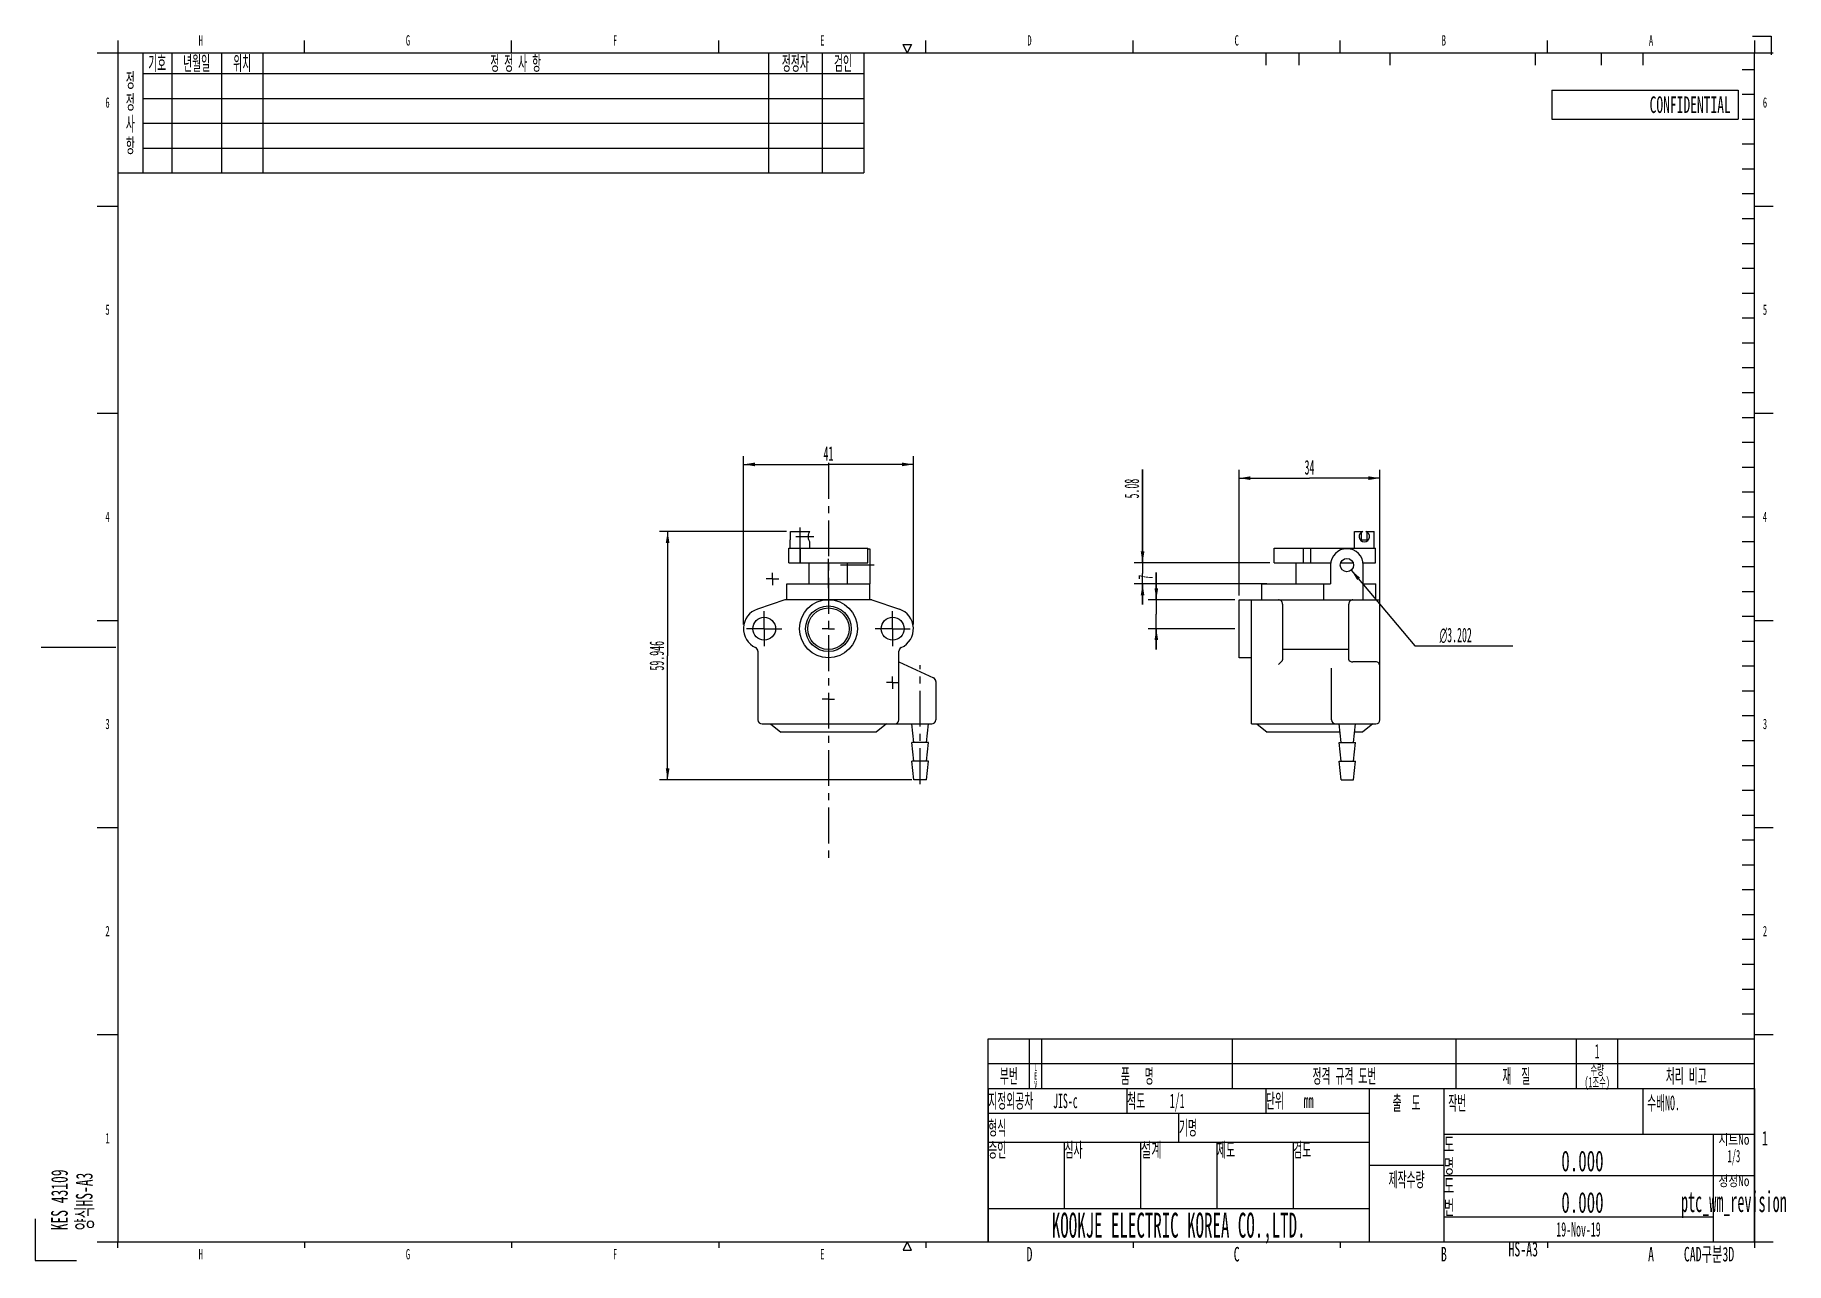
# Model space of a CAD drawing. Header units: millimetres. Extents: x 0 to 423, y 0 to 296.
import ezdxf

# ---------------------------------------------------------------- set-up
doc = ezdxf.new("R2010")
doc.units = ezdxf.units.MM
doc.header["$LTSCALE"] = 23.1
doc.linetypes.add('CENTER', pattern=[0.6, 0.375, -0.075, 0.075, -0.075])
doc.layers.get('0').update_dxf_attribs({"linetype": 'CONTINUOUS'})
doc.layers.add('02___PRT_ALL_AXES', color=7, linetype='CONTINUOUS')
doc.layers.add('DEFAULT_1', color=7, linetype='CENTER')
doc.styles.get("Standard").update_dxf_attribs({"font": 'txt', "width": 0.5})
doc.styles.add('TEXTSTYLE_2', font='txt', dxfattribs={"width": 0.6})
doc.styles.add('TEXTSTYLE_3', font='txt', dxfattribs={"width": 0.6})
doc.styles.add('TEXTSTYLE_4', font='gdt', dxfattribs={"width": 0.5})
doc.styles.add('TEXTSTYLE_5', font='txt', dxfattribs={"width": 0.8})
doc.dimstyles.new('DIMSTYLE_1', dxfattribs={"dimtxt": 3.5, "dimasz": 2.76, "dimexe": 2, "dimexo": 1, "dimgap": 0.875, "dimtad": 1, "dimdec": 3, "dimdsep": 46, "dimtxsty": 'Standard', "dimblk": '_FILLED', "dimblk1": '_FILLED', "dimblk2": '_FILLED', "dimcen": 0.09, "dimadec": 3, "dimazin": 2, "dimtp": 0.05, "dimtm": 0.05, "dimtfac": 1, "dimtdec": 3, "dimtofl": 0, "dimtmove": 0, "dimatfit": 3, "dimldrblk": '_FILLED', "dimfxl": 0, "dimtolj": 1, "dimarcsym": 0})
doc.dimstyles.new('DIMSTYLE_2', dxfattribs={"dimtxt": 3.5, "dimasz": 2.76, "dimexe": 2, "dimexo": 1, "dimtad": 1, "dimdec": 3, "dimdsep": 46, "dimtxsty": 'Standard', "dimblk": '_FILLED', "dimblk1": '_FILLED', "dimblk2": '_FILLED', "dimcen": 0.09, "dimadec": 3, "dimazin": 2, "dimtp": 0.05, "dimtm": 0.05, "dimtfac": 1, "dimtdec": 3, "dimtofl": 0, "dimtmove": 0, "dimatfit": 1, "dimldrblk": '_FILLED', "dimfxl": 0, "dimtolj": 1, "dimarcsym": 0})

msp = doc.modelspace()

# ---------------------------------------------------------------- texts
at = {"color": 2, "linetype": 'Continuous', "line_spacing_factor": 0.9}
for s, insert, char_height, width, attachment_point, style in [('H', (40, 296.25), 2.5, 1.5, 2, 'TEXTSTYLE_2'), ('G', (90, 296.25), 2.5, 1.5, 2, 'TEXTSTYLE_2'), ('F', (140, 296.25), 2.5, 1.5, 2, 'TEXTSTYLE_2'), ('E', (190, 296.25), 2.5, 1.5, 2, 'TEXTSTYLE_2'), ('D', (240, 296.25), 2.5, 1.5, 2, 'TEXTSTYLE_2'), ('C', (290, 296.25), 2.5, 1.5, 2, 'TEXTSTYLE_2'), ('B', (340, 296.25), 2.5, 1.5, 2, 'TEXTSTYLE_2'), ('A', (390, 296.25), 2.5, 1.5, 2, 'TEXTSTYLE_2'), ('6', (17.5, 281.25), 2.5, 1.5, 2, 'TEXTSTYLE_2'), ('6', (417.5, 281.25), 2.5, 1.5, 2, 'TEXTSTYLE_2'), ('5', (17.5, 231.25), 2.5, 1.5, 2, 'TEXTSTYLE_2'), ('5', (417.5, 231.25), 2.5, 1.5, 2, 'TEXTSTYLE_2'), ('4', (17.5, 181.25), 2.5, 1.5, 2, 'TEXTSTYLE_2'), ('4', (417.5, 181.25), 2.5, 1.5, 2, 'TEXTSTYLE_2'), ('3', (17.5, 131.25), 2.5, 1.5, 2, 'TEXTSTYLE_2'), ('3', (417.5, 131.25), 2.5, 1.5, 2, 'TEXTSTYLE_2'), ('2', (17.5, 81.25), 2.5, 1.5, 2, 'TEXTSTYLE_2'), ('2', (417.5, 81.25), 2.5, 1.5, 2, 'TEXTSTYLE_2'), ('1', (17.5, 31.25), 2.5, 1.5, 2, 'TEXTSTYLE_2'), ('도\\P명', (340, 30.25), 3.5, 2.45, 1, 'TEXTSTYLE_2'), ('시트No\\P\\H3.0;{\\W0.5;1}{\\W0.5;/}{\\W0.5;3}', (410, 30.9219), 2.5, 8.666667, 2, 'TEXTSTYLE_5'), ('1', (417.5, 31.75), 3.5, 2.1, 2, 'TEXTSTYLE_2'), ('설계', (266.8625, 28.928), 3.5, 4.9, 1, 'TEXTSTYLE_2'), (' \\H5.0;{\\W0.6;0.000}', (372.5, 27), 3.5, 17.8, 2, 'TEXTSTYLE_5'), ('정정No\\P\\H5.0;{\\W0.5;ptc_wm_revision}', (410, 20.9219), 2.5, 37.5, 2, 'TEXTSTYLE_5'), ('도\\P번', (340, 20.25), 3.5, 2.45, 1, 'TEXTSTYLE_2'), (' \\H5.0;{\\W0.6;0.000}', (372.5, 17), 3.5, 17.8, 2, 'TEXTSTYLE_5'), ('HS-A3', (359.1521, 4.9696), 3.5, 10.5, 2, 'TEXTSTYLE_2'), ('H', (40, 3.25), 2.5, 1.5, 2, 'TEXTSTYLE_2'), ('G', (90, 3.25), 2.5, 1.5, 2, 'TEXTSTYLE_2'), ('F', (140, 3.25), 2.5, 1.5, 2, 'TEXTSTYLE_2'), ('E', (190, 3.25), 2.5, 1.5, 2, 'TEXTSTYLE_2'), ('D', (240, 3.75), 3.5, 2.1, 2, 'TEXTSTYLE_2'), ('C', (290, 3.75), 3.5, 2.1, 2, 'TEXTSTYLE_2'), ('B', (340, 3.75), 3.5, 2.1, 2, 'TEXTSTYLE_2'), ('A', (390, 3.75), 3.5, 2.1, 2, 'TEXTSTYLE_2'), ('CAD구분3D', (404, 3.75), 3.5, 15.4, 2, 'TEXTSTYLE_2')]:
    msp.add_mtext(s, dxfattribs=dict(at, insert=insert, char_height=char_height, width=width, attachment_point=attachment_point, style=style))
at = {"color": 2, "linetype": 'Continuous'}
for s, insert, char_height, width, attachment_point, line_spacing_factor in [('기호', (29.5, 291.25), 3.5, 4.083333, 2, 0.9), ('년월일', (39, 291.25), 3.5, 6.125, 2, 0.9), ('위치', (50, 291.25), 3.5, 4.083333, 2, 0.9), ('정 정 사 항', (116, 291.25), 3.5, 13.416667, 2, 0.9), ('정정자', (183.5, 291.25), 3.5, 6.125, 2, 0.9), ('검인', (195, 291.25), 3.5, 4.083333, 2, 0.9), ('정\\P정\\P사\\P항', (23, 287.125), 3.5, 2.041667, 2, 0.9), ('1', (377, 52.7561), 3.5, 1.75, 2, 0.9), ('부번', (235, 46.7561), 3.5, 4.083333, 2, 0.9), ('L\\PE\\PV', (241.5, 47.8961), 1.7, 0.85, 2, 0.72), ('품   명', (266, 46.7561), 3.5, 9.333333, 2, 0.9), ('정격 규격 도번', (316, 46.7561), 3.5, 15.75, 2, 0.9), ('재  질', (357.5, 46.7561), 3.5, 7.583333, 2, 0.9), ('수량\\P(1조수)', (377, 47.7561), 2.5, 6.666667, 2, 0.72), ('처리 비고', (398.5, 46.7561), 3.5, 9.916667, 2, 0.9), ('지정외공차    JIS-c', (230.0625, 40.7561), 3.5, 25.958333, 1, 0.9), ('척도     1/1', (263.5625, 40.7561), 3.5, 18.083333, 1, 0.9), ('단위    mm', (297.0625, 40.7561), 3.5, 14.583333, 1, 0.9), ('출  도', (331, 40.2561), 3.5, 7.583333, 2, 0.9), ('작번', (341.05, 40.25), 3.5, 4.083333, 1, 0.9), ('수배NO.', (389.05, 40.25), 3.5, 9.333333, 1, 0.9), ('형식', (230.0625, 34.2561), 3.5, 4.083333, 1, 0.9), ('기명', (276.0625, 34.2561), 3.5, 4.083333, 1, 0.9), ('승인', (230.0625, 28.928), 3.5, 4.083333, 1, 0.9), ('심사', (248.4625, 28.928), 3.5, 4.083333, 1, 0.9), ('제도', (285.2625, 28.928), 3.5, 4.083333, 1, 0.9), ('검도', (303.6625, 28.928), 3.5, 4.083333, 1, 0.9), ('제작수량', (331, 21.7561), 3.5, 8.166667, 2, 0.9), ('KOOKJE ELECTRIC KOREA CO.,LTD.', (276, 12.0061), 6, 90, 2, 0.9), ('19-Nov-19', (372.5, 9.75), 3.5, 15.75, 2, 0.9)]:
    msp.add_mtext(s, dxfattribs=dict(at, insert=insert, char_height=char_height, width=width, attachment_point=attachment_point, line_spacing_factor=line_spacing_factor))
at = {"color": 7, "linetype": 'Continuous', "insert": (409.2496, 281.474), "char_height": 4, "width": 62.226562, "attachment_point": 3, "line_spacing_factor": 0.9, "style": 'TEXTSTYLE_3'}
msp.add_mtext('CONFIDENTIAL', dxfattribs=at)
at = {"color": 2, "linetype": 'Continuous', "insert": (3.8873, 7.7632), "char_height": 4, "width": 21.6, "attachment_point": 1, "rotation": 90, "line_spacing_factor": 0.9, "style": 'TEXTSTYLE_2'}
msp.add_mtext('KES 43109\\P양식HS-A3', dxfattribs=at)

# ---------------------------------------------------------------- blocks, each defined once
blk = doc.blocks.new('_FILLED')
at = {"color": 0, "linetype": 'ByBlock'}
blk.add_solid([(0, 0), (-1, 0.16), (-1, -0.16)], dxfattribs=at)
blk = doc.blocks.new('*D1')
at = {"color": 2, "linetype": 'Continuous'}
for p, q in [((181.32, 176.43), (150.67, 176.43)), ((152.67, 176.43), (152.67, 146.45)), ((152.67, 116.48), (152.67, 146.45)), ((211.61, 116.48), (150.67, 116.48))]:
    blk.add_line(p, q, dxfattribs=at)
at = {"color": 2, "linetype": 'Continuous', "xscale": 2.76, "yscale": 2.76, "zscale": 2.76}
for p, rotation in [((152.67, 176.43), 90), ((152.67, 116.48), 270)]:
    blk.add_blockref('_FILLED', p, dxfattribs=dict(at, rotation=rotation))
at = {"color": 2, "linetype": 'Continuous', "insert": (148.29, 146.45), "char_height": 3.5, "width": 10.5, "attachment_point": 2, "rotation": 90, "line_spacing_factor": 0.9}
blk.add_mtext('59.946', dxfattribs=at)
blk = doc.blocks.new('*D2')
at = {"color": 2, "linetype": 'Continuous'}
for p, q in [((170.98, 153.98), (170.98, 194.64)), ((211.98, 153.98), (211.98, 194.64)), ((170.98, 192.64), (191.48, 192.64)), ((211.98, 192.64), (191.48, 192.64))]:
    blk.add_line(p, q, dxfattribs=at)
at = {"color": 2, "linetype": 'Continuous', "xscale": 2.76, "yscale": 2.76, "zscale": 2.76, "rotation": 180}
blk.add_blockref('_FILLED', (170.98, 192.64), dxfattribs=at)
at = {"color": 2, "linetype": 'Continuous', "xscale": 2.76, "yscale": 2.76, "zscale": 2.76}
blk.add_blockref('_FILLED', (211.98, 192.64), dxfattribs=at)
at = {"color": 2, "linetype": 'Continuous', "insert": (191.48, 197.02), "char_height": 3.5, "width": 3.5, "attachment_point": 2, "line_spacing_factor": 0.9}
blk.add_mtext('41', dxfattribs=at)
blk = doc.blocks.new('*D3')
at = {"color": 2, "linetype": 'Continuous'}
for p, q in [((270.61, 159.98), (270.61, 166.56)), ((270.61, 166.56), (270.61, 156.48)), ((289.57, 159.98), (268.61, 159.98)), ((270.61, 147.98), (270.61, 156.48)), ((289.57, 152.98), (268.61, 152.98)), ((270.61, 152.98), (270.61, 147.98))]:
    blk.add_line(p, q, dxfattribs=at)
at = {"color": 2, "linetype": 'Continuous', "xscale": 2.76, "yscale": 2.76, "zscale": 2.76}
for p, rotation in [((270.61, 159.98), 270), ((270.61, 152.98), 90)]:
    blk.add_blockref('_FILLED', p, dxfattribs=dict(at, rotation=rotation))
at = {"color": 2, "linetype": 'Continuous', "insert": (266.24, 164.81), "char_height": 3.5, "width": 1.75, "attachment_point": 1, "rotation": 90, "line_spacing_factor": 0.9}
blk.add_mtext('7', dxfattribs=at)
blk = doc.blocks.new('*D4')
at = {"color": 2, "linetype": 'Continuous'}
for p, q in [((290.57, 160.98), (290.57, 191.32)), ((324.57, 158.71), (324.57, 191.32)), ((290.57, 189.32), (307.57, 189.32)), ((324.57, 189.32), (307.57, 189.32))]:
    blk.add_line(p, q, dxfattribs=at)
at = {"color": 2, "linetype": 'Continuous', "xscale": 2.76, "yscale": 2.76, "zscale": 2.76, "rotation": 180}
blk.add_blockref('_FILLED', (290.57, 189.32), dxfattribs=at)
at = {"color": 2, "linetype": 'Continuous', "xscale": 2.76, "yscale": 2.76, "zscale": 2.76}
blk.add_blockref('_FILLED', (324.57, 189.32), dxfattribs=at)
at = {"color": 2, "linetype": 'Continuous', "insert": (307.57, 193.69), "char_height": 3.5, "width": 3.5, "attachment_point": 2, "line_spacing_factor": 0.9}
blk.add_mtext('34', dxfattribs=at)
blk = doc.blocks.new('*D5')
at = {"color": 2, "linetype": 'Continuous'}
for p, q in [((317.65, 167.12), (332.99, 148.84)), ((332.99, 148.84), (334.79, 148.84)), ((334.79, 148.84), (356.61, 148.84))]:
    blk.add_line(p, q, dxfattribs=at)
at = {"color": 2, "linetype": 'Continuous', "xscale": 2.76, "yscale": 2.76, "zscale": 2.76, "rotation": 130.0200763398}
blk.add_blockref('_FILLED', (317.65, 167.12), dxfattribs=at)
at = {"color": 2, "linetype": 'Continuous', "insert": (338.99, 153.21), "char_height": 3.5, "width": 13.4167, "attachment_point": 1, "line_spacing_factor": 0.9, "style": 'TEXTSTYLE_4'}
blk.add_mtext('{\\fgdt;n}\\ftxt;3.202', dxfattribs=at)
blk = doc.blocks.new('*D6')
at = {"color": 2, "linetype": 'Continuous'}
for p, q in [((267.29, 168.87), (267.29, 191.42)), ((267.29, 191.42), (267.29, 166.33)), ((298.02, 168.87), (265.29, 168.87)), ((267.29, 158.79), (267.29, 166.33)), ((297.27, 163.79), (265.29, 163.79)), ((267.29, 163.79), (267.29, 158.79))]:
    blk.add_line(p, q, dxfattribs=at)
at = {"color": 2, "linetype": 'Continuous', "xscale": 2.76, "yscale": 2.76, "zscale": 2.76}
for p, rotation in [((267.29, 168.87), 270), ((267.29, 163.79), 90)]:
    blk.add_blockref('_FILLED', p, dxfattribs=dict(at, rotation=rotation))
at = {"color": 2, "linetype": 'Continuous', "insert": (262.92, 184.42), "char_height": 3.5, "width": 7, "attachment_point": 1, "rotation": 90, "line_spacing_factor": 0.9}
blk.add_mtext('5.08', dxfattribs=at)

# ---------------------------------------------------------------- dimensions: what is measured, and where the dimension line sits
at = {"color": 2, "linetype": 'Continuous'}
for base, p1, p2, picture, middle in [((211.9766, 192.6415), (170.9766, 152.98), (211.9766, 152.98), '*D2', (191.2578, 192.6415)), ((324.5666, 189.318), (290.5666, 159.98), (324.5666, 157.7097), '*D4', (307.6213, 189.318))]:
    dim = msp.add_linear_dim(base=base, p1=p1, p2=p2, dimstyle='DIMSTYLE_1', dxfattribs=at)
    dim.commit()
    dim.dimension.update_dxf_attribs({"geometry": picture, "text_midpoint": middle, "dimtype": 160})
for base, p1, p2, angle, picture, middle in [((267.2932, 163.79), (299.0166, 168.87), (298.2721, 163.79), 270, '*D6', (267.2932, 187.9775)), ((152.6664, 176.426), (212.6128, 116.48), (182.3163, 176.426), 90, '*D1', (152.6664, 146.453)), ((270.6111, 159.98), (290.5666, 152.98), (290.5666, 159.98), 90, '*D3', (270.6111, 165.685))]:
    dim = msp.add_linear_dim(base=base, p1=p1, p2=p2, angle=angle, dimstyle='DIMSTYLE_1', dxfattribs=at)
    dim.commit()
    dim.dimension.update_dxf_attribs({"geometry": picture, "text_midpoint": middle, "dimtype": 160})
dim = msp.add_diameter_dim_2p(p1=(317.646, 167.1174), p2=(315.5871, 169.5693), text='%%c<>', dimstyle='DIMSTYLE_2', override={"dimtih": 1, "dimtoh": 1, "dimpost": '<>'}, dxfattribs=at)
dim.commit()
dim.dimension.update_dxf_attribs({"geometry": '*D5', "text_midpoint": (345.7018, 151.465), "dimtype": 163})

# ---------------------------------------------------------------- linework, layer by layer
at = {"color": 2, "linetype": 'Continuous'}
for p, q in [((414.4645, 296), (419, 296)), ((419, 296), (419, 291.5)), ((20, 295), (20, 292)), ((20, 292), (200, 292)), ((20, 292), (20, 263)), ((26, 292), (26, 263)), ((33, 292), (33, 263)), ((45, 292), (45, 263)), ((55, 292), (55, 263)), ((65, 292), (65, 295)), ((115, 292), (115, 295)), ((165, 292), (165, 295)), ((177, 292), (177, 263)), ((190, 292), (190, 263)), ((200, 292), (200, 263)), ((210.5, 292), (209.5, 294)), ((209.5, 294), (211.5, 294)), ((211.5, 294), (210.5, 292)), ((215, 292), (215, 295)), ((265, 292), (265, 295)), ((297, 292), (297, 289)), ((305, 292), (305, 289)), ((315, 292), (315, 295)), ((327, 292), (327, 289)), ((362, 292), (362, 289)), ((365, 292), (365, 295)), ((378, 292), (378, 289)), ((388, 292), (388, 289)), ((415, 295), (415, 292)), ((415, 292), (419.5, 292)), ((412, 288), (415, 288)), ((26, 287), (200, 287)), ((26, 281), (200, 281)), ((412, 282), (415, 282)), ((26, 275), (200, 275)), ((412, 276), (415, 276)), ((26, 269), (200, 269)), ((412, 270), (415, 270)), ((20, 263), (200, 263)), ((412, 264), (415, 264)), ((412, 258), (415, 258)), ((15, 255), (20, 255)), ((415, 255), (419.5, 255)), ((412, 252), (415, 252)), ((412, 246), (415, 246)), ((412, 240), (415, 240)), ((412, 234), (415, 234)), ((412, 228), (415, 228)), ((412, 222), (415, 222)), ((412, 216), (415, 216)), ((412, 210), (415, 210)), ((15, 205), (20, 205)), ((412, 204), (415, 204)), ((415, 205), (419.5, 205)), ((412, 198), (415, 198)), ((412, 192), (415, 192)), ((412, 186), (415, 186)), ((412, 180), (415, 180)), ((412, 174), (415, 174)), ((412, 168), (415, 168)), ((412, 162), (415, 162)), ((15, 155), (20, 155)), ((412, 156), (415, 156)), ((415, 155), (419.5, 155)), ((1.5, 148.5), (19.5, 148.5)), ((412, 150), (415, 150)), ((412, 144), (415, 144)), ((412, 138), (415, 138)), ((412, 132), (415, 132)), ((412, 126), (415, 126)), ((412, 120), (415, 120)), ((412, 114), (415, 114)), ((412, 108), (415, 108)), ((15, 105), (20, 105)), ((412, 102), (415, 102)), ((415, 105), (419.5, 105)), ((412, 96), (415, 96)), ((412, 90), (415, 90)), ((412, 84), (415, 84)), ((412, 78), (415, 78)), ((412, 72), (415, 72)), ((412, 66), (415, 66)), ((412, 60), (415, 60)), ((15, 55), (20, 55)), ((415, 55), (419.5, 55)), ((230, 42.0061), (230, 54.0061)), ((230, 54.0061), (415, 54.0061)), ((240, 42.0061), (240, 54.0061)), ((243, 42.0061), (243, 54.0061)), ((289, 42.0061), (289, 54.0061)), ((343, 42.0061), (343, 54.0061)), ((372, 42.0061), (372, 54.0061)), ((382, 42.0061), (382, 54.0061)), ((415, 42.0061), (415, 54.0061)), ((230, 48.0061), (415, 48.0061)), ((230, 42.0061), (322, 42.0061)), ((230, 42.0061), (230, 36.0061)), ((230, 42.0061), (415, 42.0061)), ((263.5, 42.0061), (263.5, 36.0061)), ((297, 42.0061), (297, 36.0061)), ((322, 42.0061), (322, 36.0061)), ((322, 42.0061), (340, 42.0061)), ((322, 42.0061), (322, 5.0061)), ((340, 42.0061), (340, 5.0061)), ((340, 42), (415, 42)), ((340, 42), (340, 31)), ((340, 42), (415, 42)), ((340, 42), (340, 31)), ((388, 42), (388, 31)), ((388, 42), (388, 31)), ((415, 42), (415, 31)), ((415, 42), (415, 31)), ((230, 36.0061), (322, 36.0061)), ((230, 36.0061), (230, 29.0061)), ((230, 36.0061), (322, 36.0061)), ((230, 36.0061), (322, 36.0061)), ((230, 36.0061), (230, 29.0061)), ((276, 36.0061), (276, 29.0061)), ((276, 36.0061), (276, 29.0061)), ((322, 36.0061), (322, 29.0061)), ((322, 36.0061), (322, 29.0061)), ((340, 31), (415, 31)), ((340, 31), (340, 5)), ((340, 31), (415, 31)), ((340, 31), (415, 31)), ((405, 31), (405, 5)), ((415, 31), (415, 5)), ((230, 29.0061), (322, 29.0061)), ((230, 29.0061), (230, 13.0061)), ((230, 29.0061), (322, 29.0061)), ((230, 29.0061), (322, 29.0061)), ((248.4, 29.0061), (248.4, 13.0061)), ((266.8, 29.0061), (266.8, 13.0061)), ((266.8, 29.0061), (285.2, 29.0061)), ((266.8, 29.0061), (266.8, 13.0061)), ((285.2, 29.0061), (285.2, 13.0061)), ((285.2, 29.0061), (303.6, 29.0061)), ((285.2, 29.0061), (285.2, 13.0061)), ((285.2, 29.0061), (285.2, 13.0061)), ((303.6, 29.0061), (303.6, 13.0061)), ((303.6, 29.0061), (303.6, 13.0061)), ((322, 29.0061), (322, 13.0061)), ((322, 23.5061), (340, 23.5061)), ((340, 21), (415, 21)), ((230, 13.0061), (322, 13.0061)), ((230, 13.0061), (322, 13.0061)), ((230, 13.0061), (230, 5.0061)), ((266.8, 13.0061), (285.2, 13.0061)), ((285.2, 13.0061), (303.6, 13.0061)), ((322, 13.0061), (322, 5.0061)), ((0, 10.5), (0, 0.5)), ((340, 11), (405, 11)), ((15, 5), (20, 5)), ((20, 3.5), (20, 5)), ((65, 5), (65, 3.5)), ((115, 5), (115, 3.5)), ((165, 5), (165, 3.5)), ((210.5, 5), (209.5, 3)), ((211.5, 3), (210.5, 5)), ((215, 5), (215, 3.5)), ((230, 5.0061), (322, 5.0061)), ((265, 5), (265, 3.5)), ((315, 5), (315, 3.5)), ((322, 5.0061), (340, 5.0061)), ((340, 5), (415, 5)), ((365, 5), (365, 3.5)), ((415, 5), (419.5, 5)), ((415, 5), (415, 3.5)), ((0, 0.5), (10, 0.5)), ((209.5, 3), (211.5, 3))]:
    msp.add_line(p, q, dxfattribs=at)
at = {"color": 7, "linetype": 'Continuous'}
for p, q in [((15, 292), (415, 292)), ((20, 292), (20, 5)), ((415, 5), (415, 292)), ((366.1, 283), (411, 283)), ((366.1, 283), (366.1, 276)), ((411, 283), (411, 276)), ((366.1, 276), (411, 276)), ((182.2112, 172.426), (182.2112, 174.426)), ((182.2112, 174.426), (182.3163, 174.426)), ((182.3163, 174.426), (182.3163, 176.426)), ((186.8583, 163.79), (186.8583, 168.87)), ((196.0948, 163.79), (196.0948, 168.87)), ((304.2783, 168.87), (304.2783, 163.79)), ((181.4766, 159.98), (181.4766, 163.79)), ((181.4766, 163.79), (201.4766, 163.79)), ((201.4766, 159.98), (201.4766, 163.79)), ((296.0666, 159.98), (296.0666, 163.79)), ((296.0667, 163.79), (311.0666, 163.79)), ((311.0666, 159.98), (311.0666, 163.79)), ((320.5666, 163.79), (323.5662, 163.79)), ((323.5666, 159.98), (323.5666, 163.79)), ((180.9766, 159.98), (174.3549, 157.7097)), ((201.9766, 159.98), (180.9766, 159.98)), ((201.9766, 159.98), (208.5982, 157.7097)), ((290.5666, 145.98), (290.5666, 159.98)), ((290.5666, 159.98), (324.5666, 159.98)), ((293.5666, 129.98), (293.5666, 159.98)), ((301.0666, 158.9229), (301.0666, 145.4415)), ((317.0666, 145.4415), (317.0666, 158.9229)), ((324.5666, 130.98), (324.5666, 159.98)), ((317.0666, 147.98), (301.0666, 147.98)), ((174.4766, 147.5256), (174.4766, 130.98)), ((208.4766, 130.98), (208.4766, 147.5256)), ((208.4766, 144.98), (216.8232, 141.1277)), ((293.5666, 145.98), (290.5666, 145.98)), ((300.0666, 144.3402), (300.9745, 145.2481)), ((323.5666, 144.98), (318.0666, 144.98)), ((312.9256, 130.98), (312.9256, 143.4171)), ((175.4766, 129.98), (216.4002, 129.98)), ((177.4766, 129.98), (179.9766, 127.98)), ((202.9766, 127.98), (179.9766, 127.98)), ((205.4766, 129.98), (202.9766, 127.98)), ((293.5666, 129.98), (323.5666, 129.98)), ((294.8966, 129.98), (297.3966, 127.98)), ((314.9392, 127.98), (297.3966, 127.98)), ((320.3966, 127.98), (318.4948, 127.98)), ((322.8966, 129.98), (320.3966, 127.98)), ((230, 42), (415, 42)), ((230, 5.0061), (230, 42)), ((20, 5), (415, 5))]:
    msp.add_line(p, q, dxfattribs=at)
for centre, radius in [((191.4766, 152.98), 7), ((191.4766, 152.98), 5.5), ((191.4766, 152.98), 5), ((175.9766, 152.98), 2.75), ((206.9766, 152.98), 2.75)]:
    msp.add_circle(centre, radius, dxfattribs=at)
for centre, radius, start, end in [((175.9766, 152.98), 5, 108.924644, 245.375682), ((206.9766, 152.98), 5, 294.624318, 71.075356), ((173.4766, 147.5256), 1, 0, 65.375682), ((209.4766, 147.5256), 1, 114.624318, 180), ((216.4042, 140.2197), 1, 0.001396, 65.224859), ((175.4766, 130.98), 1, 180, 270), ((207.4766, 130.98), 1, 270, 360), ((216.4042, 130.98), 1, 270, 360), ((313.9256, 130.98), 1, 180, 270), ((323.5666, 130.98), 1, 270, 360)]:
    msp.add_arc(centre, radius, start, end, dxfattribs=at)
for centre, major_axis, ratio, start_param, end_param in [((300.0666, 158.9229), (0, 1.0571), 0.94594595, -1.57079633, 0), ((318.0666, 158.9229), (0, 1.0571), 0.94594595, 0, 1.57079633), ((300.0666, 145.4415), (1, 0), 0.46153846, -0.43240778, 0), ((318.0666, 145.4415), (1, 0), 0.46153846, -3.14159265, -1.57079633), ((323.5666, 143.8786), (0, 1.1014), 0.90795938, -1.57079633, 0)]:
    msp.add_ellipse(centre, major_axis=major_axis, ratio=ratio, start_param=start_param, end_param=end_param, dxfattribs=at)
at = {"layer": '02___PRT_ALL_AXES', "color": 7, "linetype": 'CENTER'}
for p, q in [((191.4766, 192.98), (191.4766, 96.98)), ((183.5966, 175.226), (187.9819, 175.226)), ((184.5966, 177.426), (184.5966, 167.87)), ((177.9766, 164.98), (176.4765, 164.98)), ((177.9766, 164.98), (177.9766, 166.48)), ((177.9766, 164.98), (177.9766, 163.48)), ((177.9766, 164.98), (179.4766, 164.98)), ((202.4766, 168.3433), (194.3766, 168.3433)), ((175.9766, 152.98), (174.4765, 152.98)), ((175.9766, 152.98), (175.9766, 154.48)), ((175.9766, 152.98), (175.9766, 151.48)), ((175.9766, 152.98), (177.4766, 152.98)), ((191.4766, 152.98), (189.9765, 152.98)), ((191.4766, 152.98), (192.9767, 152.98)), ((206.9766, 152.98), (205.4765, 152.98)), ((206.9766, 152.98), (206.9766, 154.48)), ((206.9766, 152.98), (208.4766, 152.98)), ((206.9766, 152.98), (206.9766, 151.48)), ((213.6128, 115.48), (213.6128, 144.1438)), ((206.9766, 139.98), (205.4765, 139.98)), ((206.9766, 139.98), (206.9766, 141.48)), ((206.9766, 139.98), (208.4766, 139.98)), ((206.9766, 139.98), (206.9766, 138.48)), ((191.4766, 135.98), (189.9765, 135.98)), ((191.4766, 135.98), (192.9766, 135.98))]:
    msp.add_line(p, q, dxfattribs=at)
at = {"layer": '02___PRT_ALL_AXES', "color": 7, "linetype": 'Continuous'}
for p, q in [((182.3163, 176.426), (186.9561, 176.426)), ((186.9819, 172.426), (186.9819, 173.976)), ((318.4277, 172.426), (318.4277, 176.426)), ((318.4279, 176.426), (320.4631, 176.426)), ((320.1131, 174.426), (320.1131, 176.2616)), ((320.1131, 174.426), (321.5131, 174.426)), ((321.1631, 176.426), (323.1982, 176.426)), ((321.5131, 174.426), (321.5131, 176.2616)), ((323.1984, 172.426), (323.1984, 176.426)), ((181.8866, 168.87), (181.8866, 172.426)), ((181.8867, 172.426), (200.9682, 172.426)), ((184.7341, 168.87), (184.7341, 172.426)), ((200.9682, 168.87), (200.9682, 172.426)), ((200.9682, 172.2933), (201.4766, 172.2933)), ((201.4766, 172.2933), (201.4766, 163.79)), ((299.0166, 168.87), (299.0166, 172.426)), ((299.0169, 172.426), (323.5227, 172.426)), ((306.1536, 168.87), (306.1536, 172.426)), ((307.8777, 168.87), (307.8777, 172.426)), ((315.3166, 172.0437), (315.3166, 172.426)), ((315.3166, 168.87), (315.3166, 169.2447)), ((323.5231, 168.87), (323.5231, 172.426)), ((181.8867, 168.87), (200.9682, 168.87)), ((299.0169, 168.87), (312.7018, 168.87)), ((312.6666, 168.3433), (312.6666, 163.79)), ((315.1086, 168.87), (318.1245, 168.87)), ((320.4972, 168.87), (323.5227, 168.87)), ((320.5666, 159.98), (320.5666, 168.3433)), ((311.0666, 163.79), (312.6666, 163.79)), ((217.4042, 140.2198), (217.4042, 130.98)), ((212.1128, 125.48), (211.6128, 129.98)), ((215.1128, 125.48), (215.6128, 129.98)), ((315.217, 125.48), (314.717, 129.98)), ((318.217, 125.48), (318.717, 129.98)), ((215.6128, 125.48), (211.6128, 125.48)), ((212.1128, 120.98), (211.6128, 125.48)), ((215.1128, 120.98), (215.6128, 125.48)), ((314.717, 125.48), (318.717, 125.48)), ((315.217, 120.98), (314.717, 125.48)), ((318.217, 120.98), (318.717, 125.48)), ((215.6128, 120.98), (211.6128, 120.98)), ((212.1128, 116.48), (211.6128, 120.98)), ((215.1128, 116.48), (215.6128, 120.98)), ((314.717, 120.98), (318.717, 120.98)), ((315.217, 116.48), (314.717, 120.98)), ((318.217, 116.48), (318.717, 120.98)), ((215.1128, 116.48), (212.1128, 116.48)), ((315.2175, 116.48), (318.2165, 116.48))]:
    msp.add_line(p, q, dxfattribs=at)
msp.add_circle((316.6166, 168.3433), 1.6008, dxfattribs=at)
for centre, radius, start, end in [((320.8131, 175.226), 1.25, 106.260205, 73.739795), ((316.6166, 168.3433), 3.95, 0, 180)]:
    msp.add_arc(centre, radius, start, end, dxfattribs=at)
msp.add_open_spline([(186.9819, 173.976), (186.9293, 174.0759), (186.7656, 174.4174), (186.6161, 174.9336), (186.6304, 175.4923), (186.7409, 175.9588), (186.8715, 176.2597), (186.9561, 176.426)], degree=3, knots=[0, 0, 0, 0, 0.13321519, 0.44153206, 0.61803983, 0.78160703, 1, 1, 1, 1], dxfattribs=at)
at = {"layer": 'DEFAULT_1', "color": 7, "linetype": 'CENTER'}
for p, q in [((191.4766, 162.79), (191.4766, 169.87)), ((175.9766, 152.98), (175.9766, 157.23)), ((206.9766, 152.98), (206.9766, 157.23)), ((175.9766, 152.98), (171.7266, 152.98)), ((175.9766, 152.98), (175.9766, 148.73)), ((175.9766, 152.98), (180.2266, 152.98)), ((206.9766, 152.98), (202.7266, 152.98)), ((206.9766, 152.98), (211.2266, 152.98)), ((206.9766, 152.98), (206.9766, 148.73))]:
    msp.add_line(p, q, dxfattribs=at)

msp.set_redraw_order([(e.dxf.handle, doc.entitydb.next_handle()) for e in msp.query("TEXT MTEXT ATTDEF DIMENSION ARC_DIMENSION")])  # texts and dimensions are drawn at this point

doc.saveas('drawing.dxf')
